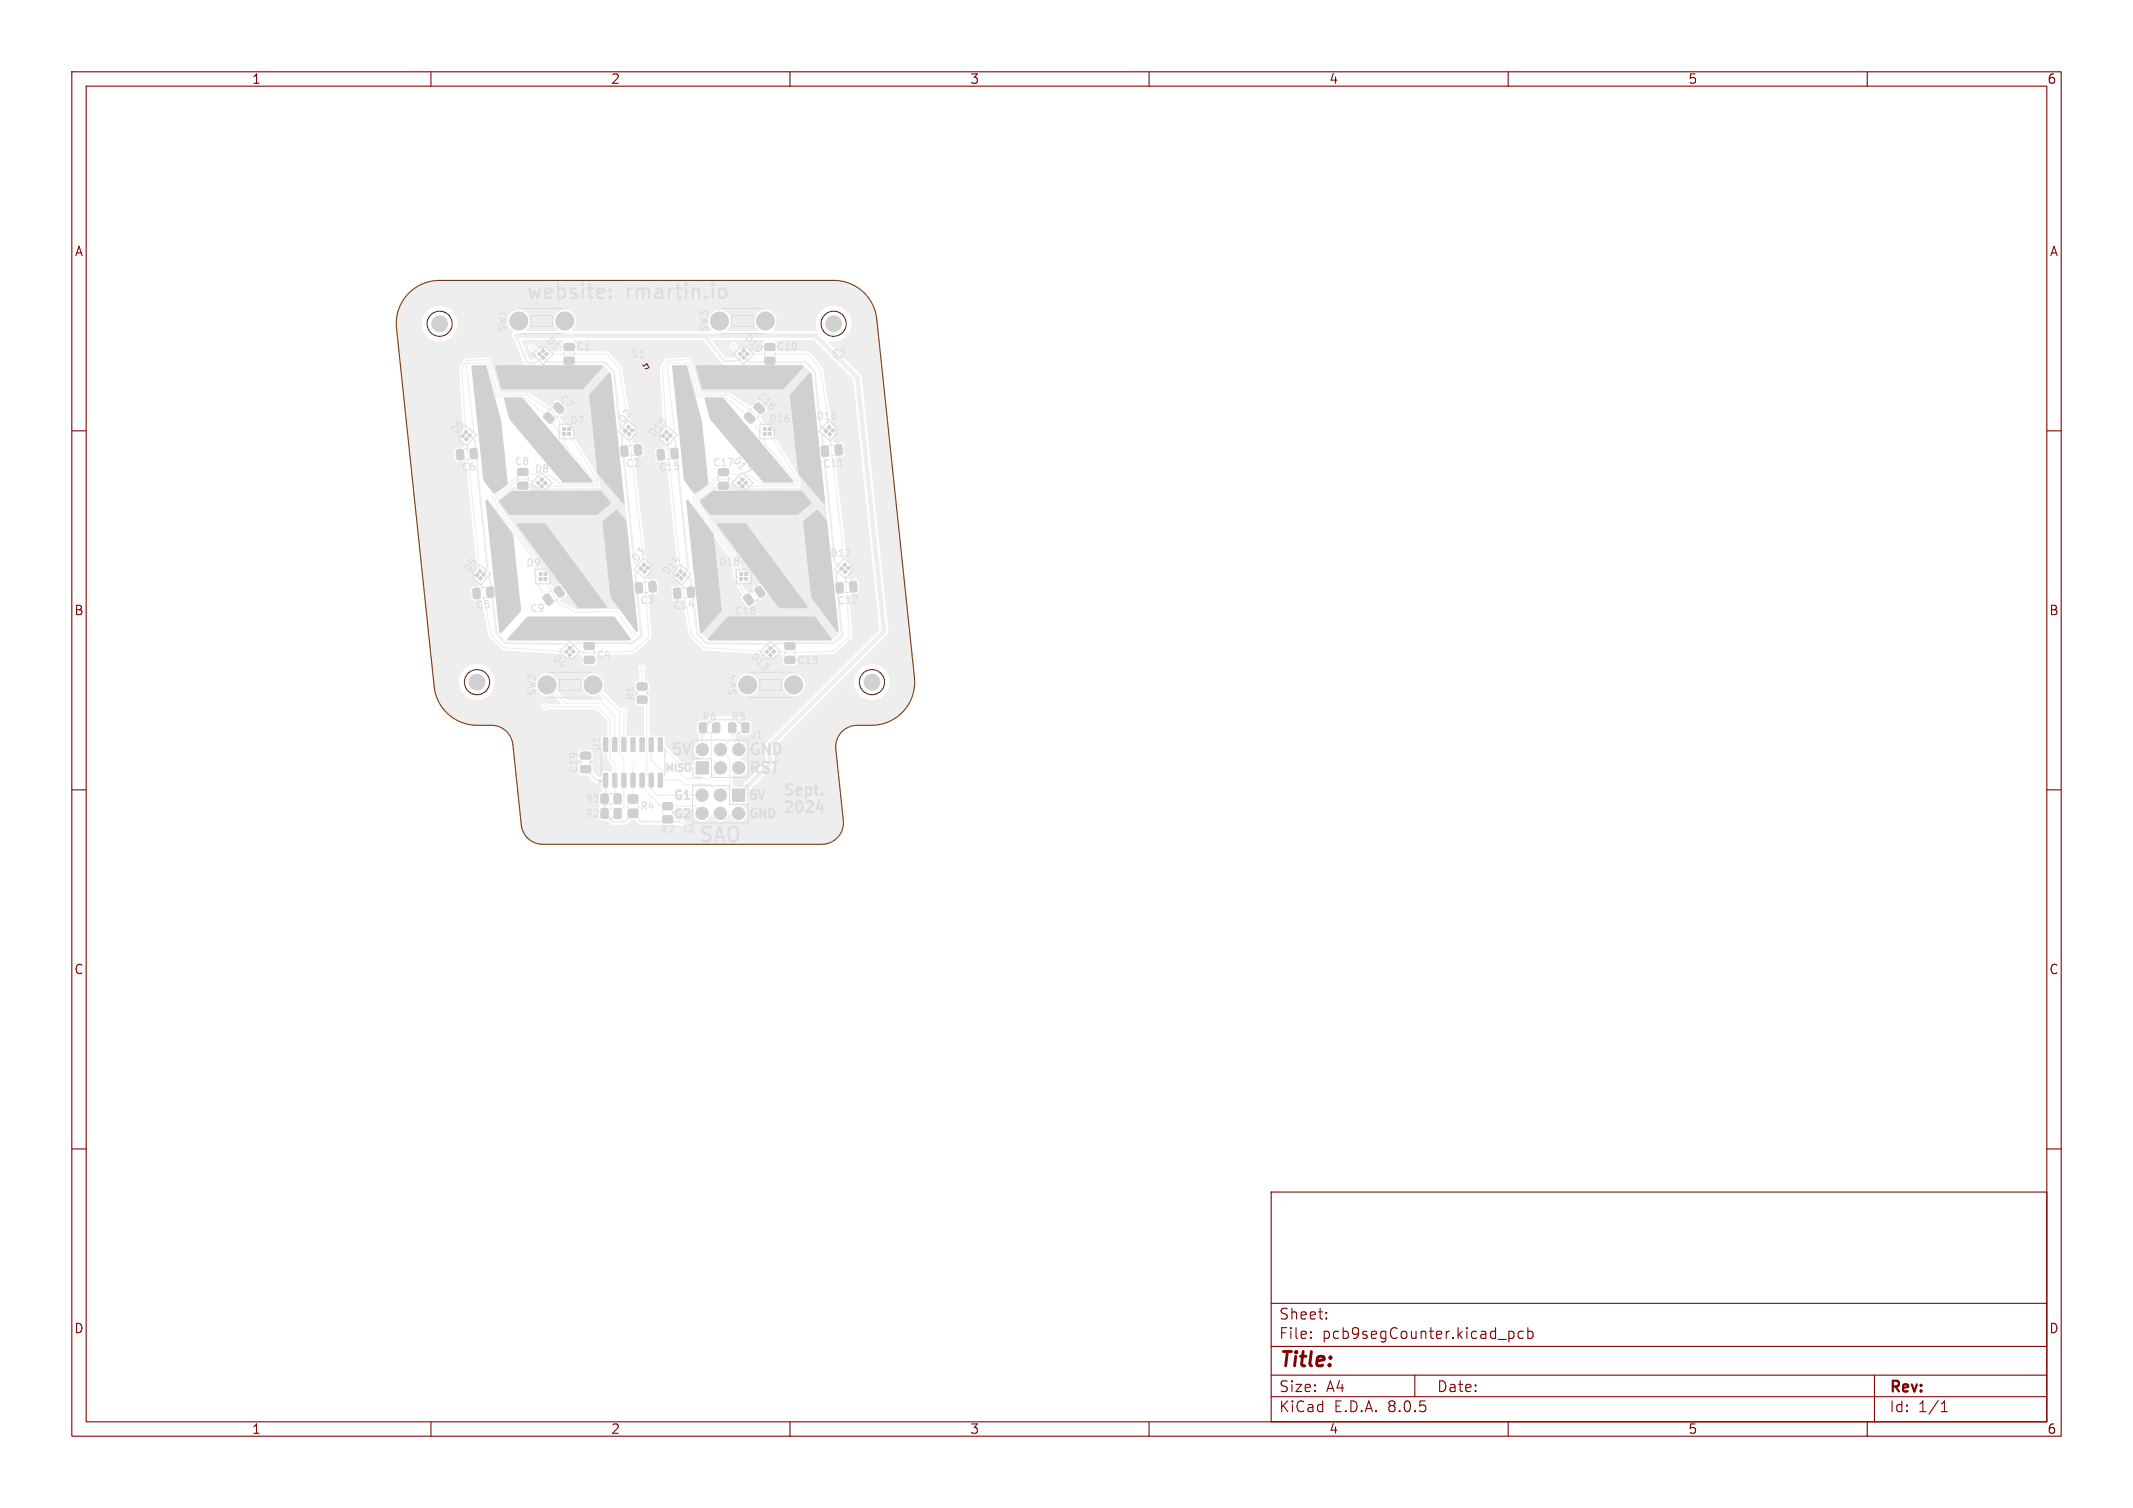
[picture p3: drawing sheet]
<svg xmlns="http://www.w3.org/2000/svg" width="297mm" height="210mm" viewBox="0 0 297 210" stroke-linecap="round" stroke-linejoin="round" font-family="sans-serif">
<defs><g id="words">
<text font-size="2.8" fill="#ddd" x="97.2" y="117.4">SAO</text>
<text font-size="2.8" fill="#830000" x="178" y="190.9">Title:</text>
<g font-size="2.1" fill="#830000">
<text x="178" y="184">Sheet:</text>
<text x="178" y="186.7">File:</text>
<text x="184.1" y="186.7">pcb9segCounter.kicad_pcb</text>
<text x="178" y="196.9">KiCad</text>
<text x="178" y="194.1">Size:</text>
<text x="184.7" y="194.1">A4</text>
<text x="185.7" y="196.9">E.D.A.</text>
<text x="193.3" y="196.9">8.0.5</text>
<text x="200" y="194.1">Date:</text>
<text x="263" y="194.3">Rev:</text>
<text x="263" y="196.9">Id:</text>
<text x="267.1" y="196.9">1/1</text>
</g>
<g font-size="1.8" fill="#830000">
<text x="35" y="11.9">1</text>
<text x="85" y="11.9">2</text>
<text x="135" y="11.9">3</text>
<text x="185" y="11.9">4</text>
<text x="235" y="11.9">5</text>
<text x="285" y="11.9">6</text>
<text x="10.3" y="35.9">A</text>
<text x="285.4" y="35.9">A</text>
<text x="10.3" y="85.9">B</text>
<text x="285.3" y="85.9">B</text>
<text x="10.3" y="135.9">C</text>
<text x="285.3" y="135.9">C</text>
<text x="10.3" y="185.9">D</text>
<text x="285.3" y="185.9">D</text>
<text x="35" y="199.9">1</text>
<text x="85" y="199.9">2</text>
<text x="135" y="199.9">3</text>
<text x="185" y="199.9">4</text>
<text x="235" y="199.9">5</text>
<text x="285" y="199.9">6</text>
</g>
<g font-size="1.7" fill="#ddd">
<text x="93.4" y="111.8">G1</text>
<text x="93.4" y="114.4">G2</text>
</g>
<g font-size="1.4" fill="#ddd">
<text x="75.7" y="47.6" transform="rotate(45 75.7 47.6)">D1</text>
<text x="98.8" y="46.4" transform="rotate(-90 98.8 46.4)">SW3</text>
<text x="103.4" y="47.3" transform="rotate(45 103.4 47.3)">D10</text>
<text x="77.6" y="55.7" transform="rotate(45 77.6 55.7)">C7</text>
<text x="86.9" y="59.2" transform="rotate(-50 86.9 59.2)">D2</text>
<text x="105.1" y="55.3" transform="rotate(45 105.1 55.3)">C16</text>
<text x="113.6" y="58.7">D11</text>
<text x="63.5" y="60.8" transform="rotate(-50 63.5 60.8)">D6</text>
<text x="91.2" y="61.1" transform="rotate(-50 91.2 61.1)">D15</text>
<text x="99.2" y="65.1">C17</text>
<text x="101.7" y="64.3" transform="rotate(45 101.7 64.3)">D17</text>
<text x="114.6" y="65.4" transform="rotate(-5 114.6 65.4)">C11</text>
<text x="115.5" y="77.8">D12</text>
<text x="65.4" y="80" transform="rotate(-50 65.4 80)">D5</text>
<text x="88.8" y="78.6" transform="rotate(-50 88.8 78.6)">D3</text>
<text x="93" y="80.4" transform="rotate(-50 93 80.4)">D14</text>
<text x="104.2" y="91.6" transform="rotate(45 104.2 91.6)">D13</text>
<text x="74.8" y="97" transform="rotate(-90 74.8 97)">SW2</text>
<text x="97.7" y="100.5">R6</text>
<text x="101.8" y="100.5">R5</text>
<text x="102.7" y="97" transform="rotate(-90 102.7 97)">SW4</text>
<text x="92.3" y="107.8">MISO</text>
</g>
</g></defs>
<path d="M71.9 46.7h41.6l5.9 5.9 3.7 35.3-15.9 16v2.5l-4.4 4.3" fill="none" stroke="#eee" stroke-width=".61"/>
<g fill="#eee" stroke="#eee" stroke-width=".14">
<path d="M96.9 106.1h1.7v1.7h-1.7z"/>
<path d="M75.7 83.1l.5-.4 .2 .1 .6 .8v.3l-.5 .3h-.3l-.6-.8v-.2z"/>
<path d="M77.2 82l.5-.4 .2 .1 .6 .8 .1 .3-.5 .3-.3 .1-.6-.9-.1-.2z"/>
<path d="M114.4 62.2l.7-.1 .2 .1 .1 1.1-.1 .2-.6 .1-.3-.2z"/>
<path d="M116.3 62l.7-.1 .2 .1 .1 1.1-.1 .2-.6 .1-.3-.1z"/>
<path d="M95.3 79.7l.2 .3-.2 .3-.3-.3z"/>
<path d="M115.9 59.7l.3 .2-.2 .3-.3-.2z"/>
<path d="M115.4 59.2l.3 .3-.2 .3-.3-.3z"/>
<path d="M115 59.8l.3 .2-.3 .3-.2-.3z"/>
<path d="M115.5 60.2l.3 .2-.2 .3-.3-.2z"/>
<path d="M83.7 112.7l.7-.1 .3 .1v1l-.2 .3h-.6l-.2-.2z"/>
<path d="M85.6 112.7l.7-.1 .2 .1v1l-.1 .3h-.7l-.2-.2z"/>
<path d="M93.4 62.6l.7-.2 .2 .2 .1 1-.1 .2-.6 .1-.2-.1z"/>
<path d="M91.5 62.7l.7-.1 .2 .1 .2 1.1-.2 .2-.6 .1-.2-.2z"/>
<path d="M95.7 81.9l.7-.2 .2 .2 .1 1-.1 .2-.6 .1-.2-.1z"/>
<path d="M93.8 82l.7-.1 .2 .1 .1 1.1-.1 .2-.6 .1-.2-.2z"/>
<path d="M103.7 79.8h.4v.3h-.4z"/>
<path d="M103 79.8h.4v.3h-.4z"/>
<path d="M103 80.4h.4v.4h-.4z"/>
<path d="M103.7 80.4h.4v.4h-.4z"/>
<path d="M106.5 49.8l1.3-.1 .1 .3v.6l-.2 .1h-1.1l-.1-.2z"/>
<path d="M106.5 47.9l1.3-.1 .1 .3v.6l-.2 .1h-1.1l-.1-.2z"/>
<path d="M107 59.6h.4v.3h-.4z"/>
<path d="M106.3 59.6h.4v.3h-.4z"/>
<path d="M106.3 60.2h.4v.4h-.4z"/>
<path d="M107 60.2h.4v.4h-.4z"/>
<path d="M67.8 81.9l.6-.2 .3 .2 .1 1-.1 .2-.6 .1-.3-.1z"/>
<path d="M65.9 82l.6-.1 .3 .1 .1 1.1-.1 .2-.6 .1-.3-.2z"/>
<path d="M88.5 81.3l.7-.2 .2 .2 .1 1-.1 .2-.6 .1-.3-.1z"/>
<path d="M90.4 81.1l.6-.1 .3 .1 .1 1-.1 .3h-.6l-.3-.1z"/>
<path d="M102 109.9h1.7v1.7h-1.7z"/>
<path d="M97.5 100.7l.7-.1 .2 .2v1l-.1 .2h-.7l-.2-.1z"/>
<path d="M99.3 100.7l.7-.1 .2 .2v1l-.1 .2h-.6l-.3-.1z"/>
<path d="M116.4 81.3l.7-.2 .2 .2 .1 1-.1 .2-.6 .1-.2-.1z"/>
<path d="M118.3 81.1l.7-.1 .2 .1 .1 1-.1 .3h-.6l-.2-.1z"/>
<path d="M93.3 60.4l.3 .2-.3 .3-.3-.2z"/>
<path d="M64.9 60.9l.3 .2-.2 .3-.3-.2z"/>
<path d="M65.3 60.4l.3 .2-.2 .3-.3-.2z"/>
<path d="M103.1 67.7l.3-.2 .2 .2-.2 .3z"/>
<path d="M103.6 67.3l.3-.3 .2 .3-.2 .2z"/>
<path d="M103.1 66.8l.3-.3 .2 .3-.2 .2z"/>
<path d="M102.6 67.3l.3-.3 .3 .3-.3 .2z"/>
<path d="M79.1 91.2l.2-.2 .3 .2-.3 .3z"/>
<path d="M79.6 90.8l.2-.3 .3 .3-.3 .2z"/>
<path d="M79.1 90.3l.2-.3 .3 .3-.3 .2z"/>
<path d="M78.6 90.8l.3-.3 .2 .3-.2 .2z"/>
<path d="M72.1 65.3h1.3l.1 .2v.6l-.2 .1h-1.1l-.1-.2z"/>
<path d="M72.1 67.2h1.3l.1 .2v.6l-.2 .1h-1.1l-.1-.2z"/>
<path d="M75.8 79.8h.3v.3h-.3z"/>
<path d="M75.1 79.8h.4v.3h-.4z"/>
<path d="M75.1 80.4h.4v.4h-.4z"/>
<path d="M75.8 80.4h.3v.4h-.3z"/>
<path d="M103.6 83.1l.5-.4 .2 .1 .6 .8v.3l-.4 .3h-.3l-.6-.8-.1-.2z"/>
<path d="M105.2 82l.5-.4 .2 .1 .6 .8v.3l-.5 .3-.3 .1-.6-.9v-.2z"/>
<path d="M118.1 78.8l.3 .3-.3 .3-.2-.3z"/>
<path d="M117.6 78.4l.3 .3-.3 .2-.3-.2z"/>
<path d="M117.2 78.9l.2 .3-.2 .2-.3-.2z"/>
<path d="M117.7 79.4l.2 .2-.2 .3-.3-.3z"/>
<path d="M75.1 49l.3 .3-.3 .3-.2-.3z"/>
<path d="M75.6 49.5l.3 .3-.3 .2-.3-.2z"/>
<path d="M75.8 49.3l.3-.3 .2 .3-.2 .3z"/>
<path d="M75.2 67.7l.2-.2 .3 .2-.3 .3z"/>
<path d="M75.7 67.3l.2-.3 .3 .3-.3 .2z"/>
<path d="M75.2 66.8l.2-.3 .3 .3-.3 .2z"/>
<path d="M74.7 67.3l.3-.3 .2 .3-.2 .2z"/>
<path d="M103.3 100.7l.7-.1 .3 .2v1l-.2 .2h-.6l-.2-.1z"/>
<path d="M101.5 100.7l.7-.1 .3 .2v1l-.2 .2h-.6l-.2-.1z"/>
<path d="M86.5 62.2l.6-.1 .3 .1 .1 1.1-.2 .2-.5 .1-.3-.2z"/>
<path d="M88.3 62l.7-.1 .3 .1 .1 1.1-.2 .2-.6 .1-.2-.1z"/>
<path d="M79 59.6h.4v.3h-.4z"/>
<path d="M78.4 59.6h.3v.3h-.3z"/>
<path d="M78.4 60.2h.3v.4h-.3z"/>
<path d="M79 60.2h.4v.4h-.4z"/>
<path d="M107 91.2l.3-.2 .2 .2-.2 .3z"/>
<path d="M107.5 90.8l.3-.3 .2 .3-.2 .2z"/>
<path d="M107.3 90l.2 .3-.2 .2-.3-.2z"/>
<path d="M65.5 62.6l.7-.2 .2 .2 .1 1-.1 .2-.6 .1-.3-.1z"/>
<path d="M63.6 62.7l.7-.1 .2 .1 .1 1.1-.1 .2-.6 .1-.3-.2z"/>
<path d="M103.1 49l.2 .3-.2 .3-.3-.3z"/>
<path d="M103.6 49.5l.2 .3-.2 .2-.3-.2z"/>
<path d="M103.8 49.3l.2-.3 .3 .3-.3 .3z"/>
<path d="M75.8 57.8l.4-.4h.2l.7 .8 .1 .2-.4 .5h-.3l-.7-.7-.1-.2z"/>
<path d="M77.1 56.5l.4-.4h.2l.8 .7v.3l-.4 .4-.3 .1-.7-.7-.1-.2z"/>
<path d="M109.3 89.6l1.3-.1 .1 .2v.6l-.2 .2h-1.1l-.1-.3z"/>
<path d="M109.3 91.5l1.3-.1 .1 .2v.6l-.2 .2h-1.1l-.1-.3z"/>
<path d="M103.7 57.8l.4-.4h.2l.8 .8v.2l-.4 .5h-.3l-.7-.7-.1-.2z"/>
<path d="M83.7 110.6h.7l.3 .1v1l-.2 .2-.6 .1-.2-.2z"/>
<path d="M85.6 110.6h.7l.2 .1v1l-.1 .2-.7 .1-.2-.2z"/>
<path d="M81.4 89.6l1.2-.1 .2 .2-.1 .6-.2 .2h-1l-.2-.3z"/>
<path d="M81.4 91.5l1.2-.1 .2 .2-.1 .6-.2 .2h-1l-.2-.3z"/>
<path d="M80.9 106.7l1.2-.1 .2 .3-.1 .6-.2 .1h-1l-.2-.2z"/>
<path d="M80.9 104.8l1.2-.1 .2 .3-.1 .6-.2 .1h-1l-.2-.2z"/>
<path d="M92.3 113.7l1.2-.1 .2 .2-.1 .7-.2 .1h-1l-.1-.2z"/>
<path d="M92.3 111.8h1.2l.2 .2-.1 .6-.2 .2h-1l-.1-.3z"/>
<path d="M66.9 80.3l.3 .2-.3 .3-.3-.3z"/>
<path d="M67.3 79.7l.3 .3-.2 .3-.3-.3z"/>
<path d="M66.8 79.3l.3 .3-.3 .2-.2-.2z"/>
<path d="M90.2 78.8l.2 .3-.2 .3-.3-.3z"/>
<path d="M89.2 78.9l.3 .3-.2 .2-.3-.2z"/>
<path d="M89.7 79.4l.3 .2-.2 .3-.3-.3z"/>
<path d="M84.1 107.7h.4l.1 .1v1.7l-.1 .1-.5-.1z"/>
<path d="M85.3 107.7h.4l.2 .1v1.7l-.1 .1-.5-.1z"/>
<path d="M86.6 107.7h.4l.2 .1v1.7l-.1 .1-.5-.1z"/>
<path d="M87.9 107.7h.4l.1 .1v1.7l-.1 .1-.5-.1z"/>
<path d="M89.2 107.7h.4l.1 .1v1.7l-.1 .1-.5-.1z"/>
<path d="M90.4 107.7h.4l.2 .1v1.7l-.1 .1-.5-.1z"/>
<path d="M91.7 107.7h.4l.1 .1v1.7v.1l-.5-.1z"/>
<path d="M91.7 102.8l.4-.1 .1 .1v1.7v.2l-.5-.1z"/>
<path d="M90.4 102.8l.4-.1 .2 .1v1.7l-.1 .2-.5-.1z"/>
<path d="M89.2 102.8l.4-.1 .1 .1v1.7l-.1 .2-.5-.1z"/>
<path d="M87.9 102.8l.4-.1 .1 .1v1.7l-.1 .2-.5-.1z"/>
<path d="M86.6 102.8l.4-.1 .2 .1v1.7l-.1 .2-.5-.1z"/>
<path d="M85.3 102.8l.4-.1 .2 .1v1.7l-.1 .2-.5-.1z"/>
<path d="M84.1 102.8l.4-.1 .1 .1v1.7l-.1 .2-.5-.1z"/>
<path d="M88.8 97l1.2-.1 .1 .3v.6l-.2 .1h-1l-.2-.2z"/>
<path d="M88.8 95.2l1.2-.1 .1 .2v.7l-.2 .1h-1l-.2-.2z"/>
<path d="M78.6 49.8l1.2-.1 .2 .3v.6l-.3 .1h-1l-.2-.2z"/>
<path d="M78.6 47.9l1.2-.1 .2 .3v.6l-.3 .1h-1l-.2-.2z"/>
<path d="M87.5 112.7h.2h1.1v.2v.9l-.2 .1-1.1-.1-.1-.2z"/>
<path d="M87.5 110.7h.2h1.1v.2v.9l-.2 .1-1.1-.1-.1-.2z"/>
<path d="M88 59.7l.3 .2-.3 .3-.2-.2z"/>
<path d="M87.5 59.2l.3 .3-.3 .3-.3-.3z"/>
<path d="M87.1 59.8l.2 .2-.2 .3-.3-.3z"/>
<path d="M87.6 60.2l.3 .2-.3 .3-.3-.2z"/>
<path d="M100.1 65.3h1.2l.2 .2-.1 .6-.2 .2-1-.1-.2-.2z"/>
<path d="M100.1 67.2h1.2l.2 .2-.1 .6-.2 .2-1-.1-.2-.2z"/>
<circle cx="97.8" cy="104.4" r=".85"/>
<circle cx="100.3" cy="106.9" r=".85"/>
<circle cx="100.3" cy="104.4" r=".85"/>
<circle cx="102.9" cy="106.9" r=".85"/>
<circle cx="102.9" cy="104.4" r=".85"/>
<circle cx="102.8" cy="113.3" r=".85"/>
<circle cx="100.3" cy="110.7" r=".85"/>
<circle cx="100.3" cy="113.3" r=".85"/>
<circle cx="97.8" cy="110.7" r=".85"/>
<circle cx="97.8" cy="113.3" r=".85"/>
<circle cx="76.2" cy="95.4" r="1.25"/>
<circle cx="82.6" cy="95.4" r="1.25"/>
<circle cx="100.2" cy="44.7" r="1.25"/>
<circle cx="106.6" cy="44.7" r="1.25"/>
<circle cx="104.1" cy="95.4" r="1.25"/>
<circle cx="110.5" cy="95.4" r="1.25"/>
<circle cx="72.2" cy="44.7" r="1.25"/>
<circle cx="78.6" cy="44.7" r="1.25"/>
<circle cx="88.1" cy="88.3" r=".25"/>
<circle cx="102.1" cy="48.2" r=".25"/>
<circle cx="88.1" cy="106.4" r=".25"/>
<circle cx="75.9" cy="98.4" r=".25"/>
<circle cx="86.9" cy="99.1" r=".25"/>
<circle cx="74" cy="48.4" r=".25"/>
<circle cx="89.4" cy="93.1" r=".25"/>
</g>
<g fill="none" stroke="#eee" stroke-width=".15">
<path d="M64.2 60l-.4-8.7 .9-1.5 3.6-.1 1.4 4.9h4.1l4 2.2 1.3 2 .1 1 .9 .2 3.7 7.3v.8h-7.9l-.5-.4-.8 .4-1.8-.5-1.4 .5-2 1.4v.5l5.2 7.2 1.3 2.8 1.2 .4 .8 2M74 48.4h.2l.9 .9M76.1 49.3h8.4l1.8 2 1.2 8.2M78.6 59.8l-1.6-2.4-3.6-2.4h-4.1l-1.2-4.9-3.2 .1-.6 1.1 .6 8.9M92.1 60l-.4-8.7 .9-1.5 3.7-.1 1.4 4.9h4.1l3.9 2.2 1.4 2 .1 1 .9 .2 3.6 7.3v.8h-7.9l-.4-.4-.9 .4-1.8-.5-1.4 .5-2 1.4v.5l5.2 7.2 1.4 2.8 1.1 .4 .8 2M95.8 50.6h-2.7l-.2 .5 1 8.9-.6 .6M95.8 50.6l1.2 4.7h3.9l3.5 2.9 1.4 2 .7 .2v1.4l4.3 5.1v.5h-4.7l-1.9-1.3-.8 .7-.7-.7-2-.4-4.1 3.5v1.1l5.4 7.3 .5 2.7 .7 .3-.2 1.1 1.3 1.8M102.1 48.2v.1l1 1M104 49.3h8.4l1.8 2 1.2 8.2M106.5 59.8l-1.5-2.4-3.6-2.4h-4.2l-1.1-4.9-3.2 .1-.7 1.1 .6 8.9M64.9 61.2l1.9 18.4M65.4 60.6l.6-.6-1.1-8.9 .3-.5h2.7l1.1 4.7h3.9l3.5 2.9 1.4 2 .8 .2-.1 1.4 4.3 5.1v.5h-4.6l-1.9-1.3-.9 .7-.6-.7-2-.4-4.2 3.5v1.1l5.5 7.3 .4 2.7 .8 .3-.2 1.1 1.2 1.8"/>
<path d="M75 67.3l-1.8-.6-1.2 .2-3 2.5v.7l5.3 7.3 1 2.6M79.2 60.4l4 6.5v.8h-7l-.3-.4M87.6 60.4l2.1 18.3M89.7 79.6l.6 9.1-2.2 2-6.1 .2-2.2-.1M92.9 61.2l1.9 18.4M102.9 67.3l-1.3-.6-1.6 .2-3.1 2.5v.7l5.4 7.3 .9 2.6M107.2 60.4l3.9 6.5v.8h-6.9l-.3-.4M115.5 60.4l2.1 18.3M117.7 79.6l.6 9.1-2.2 2-6.1 .2-2.2-.1M66.9 80.5l1.5 7.9 1.7 1.8 8.8 .6M75.9 80.6l1.8 3.4 2.4 1.2h5.9l2.1 3.1M75.9 98.4h7.3l1.8 1.8v5.5l.6 .6v4.5l.4 .5"/>
<path d="M76.2 95.4l2.5 2.5h5.1l1.8 1.8v4M82.6 95.4l3.6 3.6v6l.7 .7v6.7l-.9 .9M86.9 99.1v4.6M89.4 93.1v2.5M89.4 97.4l.6 .7v9.9l-.6 .6v1l2.7 2.7h4.7l1 1M94.8 80.5l1.5 7.9 1.8 1.8 8.7 .6M88.1 106.4v4.9M90.7 108.6v1.4l.7 .7h6.4M91.9 103.7l3.3 3.2h2.6M97.8 110.7h.1M99.7 101.3l-.6 .7v3.7l1.2 1.2-1.5 1.6h-3.3l-1.3-1.3h-2.3l-1.2-1.3v-2.2M102 101.3v1.5l-1.7 1.6 1.3 1.3v3.7l-1.3 1.3-1.5-1.5h-3.6l-.5-.6h-2.8"/>
</g>
<path d="M71.9 46.7l1.5 3.8h1l1.2-.7 .8 .6h7.8l1.3 1.4 .8 7.4 .8 .8-.6 .7 1.8 17.6 .9 .9-.8 .7 .9 8.6-1.2 1.1h-7.9l-.9 .7-.5-.6-8.4-.1-1.3-1.4-.9-7.5-.9-.7 .6-1-1.8-17.6-.7-.8M98 46.7l2.8 3.6h1.6l1.2-.5 .7 .6h7.9l1.3 1.4 .7 7.4 .8 .8-.5 .7 1.8 17.6 .9 .9-.8 .7 .9 8.6-1.3 1.1h-7.9l-.8 .7-.6-.6-8.4-.1-1.2-1.4-.9-7.5-.9-.7 .5-1-1.8-17.6-.7-.8M81.5 107.1l1.6 1.5h1.2v2.5l-.1 .2v2l1.1 1.1h1.7l1.1-1.1 1.2 1.1h5.6M103.8 101.3l-1.2-1.1h-3.6l-1.2 1.2v3" fill="none" stroke="#eee" stroke-width=".3"/>
<g fill="#eee">
<path d="M72.7 67.6l1.1-.1 .2-.1 .6 .1 .7 .9-.1 .1h-1.5l-.1-.1 .2-.6h-1l-.1-.1z"/>
<path d="M100.6 67.6l1.2-.1v-.2h.2l.4 .2 .9 .9-.2 .1h-1.4l-.1-.1 .2-.6h-1.1l-.1-.1z"/>
<path d="M57 40.9a5.9 5.9 0 0 1 4.2-1.7h54.9a5.9 5.9 0 0 1 5.9 5.3l5.2 49.9a5.9 5.9 0 0 1-5.8 6.5h-2a3.1 3.1 0 0 0-3.1 3.5l1 9.9a2.87 2.87 0 0 1-2.9 3.1h-38.8a2.87 2.87 0 0 1-2.9-2.6l-1-9.9h8.8v.2h2.1l-.2-.5h1.3l.2 .2 .3 .2v-1.2h-.5v.8h-1.3l-.3-.2h-.4v.7h-.3v-.7l-.6 .1-.3 .4h-8.8l-.2-1.4-.2-.7h12.4v.7h.5v-1.1l-.3 .1-.2 .3h-12.4a3.1 3.1 0 0 0-2.9-1.9h-2a5.9 5.9 0 0 1-5.8-5.3l-.1-.7h3.4a2.5 2.5 0 0 0 3.6 2.4 2.5 2.5 0 0 0 .4-4.3 2.5 2.5 0 0 0-3.9 1.6l-.1 .3h-3.4l-.3-2.7h20.8l.3 .4a2.82 2.82 0 0 0 1.6-.1l.2-.3h25.9l.2 .4a2.82 2.82 0 0 0 1.7-.1l.1-.5h-.9v.7h-.3v-.7h-.8v.2h-25.9v-.2h-.9v.7h-.3v-.7h-.9v.2h-20.8l-1-9.3h6.4l.1 .5 .5 .3h.1l-.1-.9-7 .1v-.7h6.3v.4l.7-.1-.1-.9-.5 .2-.1 .4h-6.3l-2-18.6h6.1l.1 .5 .5 .3h.1l-.1-.9-6.7 .1-.1-.7h6.1l.1 .3h.6l-.1-.9-.4 .2-.2 .4h-6.1l-.2-2.3h7.6v.2l-.6 .1 .7 .7v.6l-.1 .1h-.4l.2 2 .4-.1 .2 .2 1.5 14.8-.5 .8 .5-.1 .1 .2-.1 .1-.5 .1 .7 .6 .1 .6-.3 .1 .2 2h.4l.1 .1 .9 4.9 2 1.9 8.5 .6 .7 .7v-.6l.1-.1 .2 .1v.6l.7-.6 .8 .1v.4h2.1l-.1-.3 .2-.1 5.1-.3 2.3-2 .1-.3-.3-5.8h3.1l.1 .5 .3 .2 .3 .1v-.9l-3.8 .1 .1-.2h.3l-.1-.9h.3l.1 .9 .4-.1 .2-.4h1.8v.4l.6-.1v-.9l-.5 .2-.1 .4h-1.8v-.4h-1l-.1-1.1h-.4h.7l.1 .8h.7l-.1-.5-.2-.2-.2-.1-1-.1v-.7l.5-.7h-.6l-.1-.2 .7-.1-.7-.6-1.6-14.4v-.2h.4l-.1-.9h.3l.1 .9 .4-.1h1.7l.1 .5 .3 .2 .4 .1-.1-.9-2.4 .1 .1-.3 .1-.4h1.5v.3h.7l-.1-.9-.5 .2-.1 .4h-1.5l-.1-.2-.9 .1-.1-1.2-.4 .1-.1-.1h.8l.1 .9 .6-.1v-.4l-.3-.3-1.2-.1-.1-.9 .6-.7-.6 .1-.1-.2 .6-.2-.7-.6-1.2-8-1.8-2-.2-.2h-4.2l-.1-.1v-.3h-2.1v.3l-.1 .1h-1.6l-.7-.6v.5l-.2 .2-.1-.2v-.5l-.5 .3-.4-.4a.57 .57 0 0 0-.8-.3 .57 .57 0 0 0-.3 .7 .57 .57 0 0 0 .7 .3l.6 .8-.1 .1a.84 .84 0 0 1-1 .2l-1-2.4 .1-.2 5.6-.1 .1 .2-.2 .3-.1 .4h2.1l-.1-.4-.2-.2 .1-.2 17.8-.1 2.8 3.4a.16 .16 0 0 1 .1 .2 .16 .16 0 0 1-.1 .1h-3.6l.8 3h11.1l2.8-3.1 .2 .1 .9 .9-2.8 3.1 1.2 10.9 3.4 4.1 .3 .1 .2 2.3-.1 .1h-.2l-1.1-1.3-1.8 1.5 1.1 10.4 3.6 4.8 .1 .4-.9 .8h-.2l-2.3-3.1h-12l-2.7 3.1h-.2l-.8-1.1 2.6-3-1-10v-.1h.3l2 2.9 .5 2.6 .2 .2 .4 .2-.1 .9 .7 1.1v.7l.6 .9a.55 .55 0 0 0 .7 .1l.5-.4 .2-.3v-.3a.16 .16 0 0 1 0-.2 .16 .16 0 0 1 .2 .1l.4 .1 .4-.2-1.2-1.6a.7 .7 0 0 0-.3 .9h-.1l-.3-.1-.5-.1-.5-.8 .2-.5h.5l.2-.1 .1-1.3-.4 .4h-.2v-.3l.4-.3h-.7l-.1-.1-.8-2.2-3.1-4.2h.5l6 8.1v.2l-.7 .2 1.2 1.7 .3-.3 .1-.3 .2-.1 1.5 2h3.7l-8.5-11.5h-4.3l-2.1-3-.1-.5 2.2-1.7h.2l.2 .6-.1 .1h-.4l-1.8 1.3 1.3 1.7h12.1l1.8-1.5-1.2-1.5h-8h-.1v-.2l.3-.3 .3 .1 7.1-.1 .3-.2v-1.1l-.4-.7-.1-.1-3.3-5.4-.1-1-.3 .4h-.2v-.2l.3-.4h-.7l-.8-1.2v-.2l.4-.2-.8-.9h.4l.7 .7 .2-.4-.1-.4-.3-.3-.5 .4h-.4l-.6-.6-.3 .4h-.1l-.9-.6h1.5l.6 .6 .5-.4-.3-.4h-.3l-.5 .2h-1.5l-2.2-1.4h-3.8l-1.2-4.7-.1-.1-.3-.1-3.3 .1-.1 .2-.7 1.3 .5 8.6-.6 .7h.5l.2 .1-.1 .2h-.6l.7 .7 .1 .6-.1 .1h-.4l.2 2 .4-.1 .1 .2 1.5 14.8-.5 .8 .5-.1 .2 .2-.2 .1-.5 .1 .7 .6 .1 .6-.2 .1 .1 2h.4l.1 .1 1 4.9 2 2 8.4 .5 .7 .7v-.6l.2-.1 .1 .1v.6l.7-.6 .8 .1 .1 .4h2v-.3l.1-.1 5-.2 2.5-2.3-.3-5.9 .1-.1 .3-.1v-.9h.3v.9l.5-.2 .1-.3v-.4h-.9l-.1-1.1h-.4h.7v.8h.7v-.4l-.4-.4h-1l-.1-.1v-.7l.6-.7h-.6l-.1-.2 .6-.1-.7-.6-1.6-14.4 .1-.2h.3l-.1-.9h.3l.1 .9 .4-.1 .2-.3v-.6l-1 .1-.1-1.2-.3 .1-.1-.1h.7l.1 .9 .7-.1-.1-.3-.3-.4-1.2-.1v-.9l.5-.7-.6 .1-.1-.2 .7-.2-.7-.6-1.2-7.9-1.9-2.1-.2-.2h-4.2l-.1-.1v-.3h-2v.3l-.1 .1h-1.7l-.7-.6v.5l-.2 .2-.1-.2v-.5l-.4 .3a.62 .62 0 0 1-.4-.7 .56 .56 0 0 0-.9 0 .56 .56 0 0 0 .3 .9l.5 .4 .1 .4v.1l-.4 .1h-1.1l-1.8-2.2v-.2l.1-.1h6.9l.2 .2-.3 .3v.4h2v-.4l-.3-.2 .1-.2 5.2-.1 5.6 5.6 3.7 34.7-15.8 15.9-.1 .3v2.3l-3.4 3.4-1.1 .1-.1-.1v-1.5a.31 .31 0 0 1 .5 0 1.19 1.19 0 0 0 1.5-.8 1.19 1.19 0 0 0-1-1.5l.1-.1a1.25 1.25 0 0 0 .9-1.1h-.7v-.3h.7l-.1-.4-.3-.3-.6-.3v.7h-.3v-.7l-.5 .2a.22 .22 0 0 1-.1-.2 .22 .22 0 0 1 .2-.2l.1-.6 .1-.1a.45 .45 0 0 1 .5-.3l.4 .3h.8l.2-.1 .2-.4v-.9l-.2-.4-.2-.1-.8-.1-.7-.6h-3.7l-.8 .6-.7 .1-.4 .2v1.2l.2 .5v1a1.2 1.2 0 0 0-.7 1.2 1.2 1.2 0 0 0 .9 1v.2l-.6 .1-.2 .1-.1 .6h-1.3l-2.7-2.7v-1l-.2-.3-.2-.1h-.5l-.2 .1a.25 .25 0 0 1-.5 0l-.5-.1-.1-.1v-5.2l-.3-.4a.16 .16 0 0 1-.1-.2 .16 .16 0 0 1 .1-.1l.3-.4v-.6h12.2a1.56 1.56 0 0 0 1.5 1.5 1.56 1.56 0 0 0 1.6-1.5h3.3v.2a1.56 1.56 0 0 0 2.4 1 1.56 1.56 0 0 0-.2-2.6 1.56 1.56 0 0 0-2.2 1.4h-3.3v-.3a1.56 1.56 0 0 0-1.7-1.3 1.56 1.56 0 0 0-1.4 1.6h-12.2v-.1a.77 .77 0 0 0-.6-.6v-1.1a.59 .59 0 0 0 0-.9 .59 .59 0 0 0-.8 0 .59 .59 0 0 0 0 .9v1.1a.74 .74 0 0 0-.6 .6v.7l.2 .3a.18 .18 0 0 1 .2 .2 .18 .18 0 0 1-.1 .2l-.3 .3 .1 1 .3 .2 .7 .1 .2 .1v3.9l-.1 .1-.6 .1a.28 .28 0 0 1-.2 .2 .28 .28 0 0 1-.3-.2l-.6-.1-.2 .1a.23 .23 0 0 1-.3 .1 .23 .23 0 0 1-.2-.2l.1-2.9a.57 .57 0 0 0 0-.8 .57 .57 0 0 0-.8-.1l-2.5-2.4a1.57 1.57 0 0 0-1.3-2.4 1.57 1.57 0 0 0-1.5 2.3 1.57 1.57 0 0 0 2.1 .7h.1l.5 .5v.2h-5l-1.3-1.2v-.2a1.56 1.56 0 0 0-.3-1.8 1.56 1.56 0 0 0-1.8-.3 1.56 1.56 0 0 0-.7 2.1 1.56 1.56 0 0 0 2.1 .7h.2l1 1.1-.2 .1h-1.5a.59 .59 0 0 0-.8 0 .59 .59 0 0 0 0 .9 .59 .59 0 0 0 .8-.1l6.7 .1 1.5 1.5-.1 4.6 .1 .1v.7l.6 .7v.9a.27 .27 0 0 1-.2 .2 .27 .27 0 0 1-.3-.2h-.6a.5 .5 0 0 0-.4 .6l-.1 .2h-.4l-.6-.7v-.7a.78 .78 0 0 0-.6-.6v-.1a.68 .68 0 0 0 .6-.7h-2.1v.1a.8 .8 0 0 0 .6 .6v.2a.7 .7 0 0 0-.6 .5v.7l.3 .4h.9l1.1 1.1 .9 .2 .2 .9-.5 .6v1.1l.2 .5-.2 .4v1.1a.55 .55 0 0 0 .5 .5h.6l.8 .6h1.7l.9-.7h.4l.9 .7h5.4a.56 .56 0 0 0 .8-.5 .56 .56 0 0 0-.8-.5h-.6l-.1-.3a.45 .45 0 0 1-.3-.5l.4-.4 2.5-.1 .2 .2a1.18 1.18 0 0 0 .7 1.6 1.18 1.18 0 0 0 1.5-.9l.2-.1 .1 .1a1.17 1.17 0 0 0 1.1 .9 1.17 1.17 0 0 0 1.2-.9l.1-.1a1.51 1.51 0 0 0 1.1 1v-.6h.3v.6h.2a1.14 1.14 0 0 0 .8-1h-.7v-.3h.7a1.46 1.46 0 0 0-.9-1l.1-.2h.6l.1-.1 .1-1.4 3.7-3.7 .1-2.6 9.2-9.2h1.9v.2a2.5 2.5 0 0 0 3.8 2 2.5 2.5 0 0 0 0-4.2 2.5 2.5 0 0 0-3.8 2h-1.9l6.5-6.5 .2-.5-3.7-35.4-.2-.4-4.3-4.3-.1-.2 .1-.1a2.51 2.51 0 0 0 3.1-2.4 2.51 2.51 0 0 0-3-2.5 2.51 2.51 0 0 0-1.9 3.4l-.1 .1h-5.9h-.1v-.2a1.57 1.57 0 0 0 .1-2.3 1.57 1.57 0 0 0-2.3 0 1.57 1.57 0 0 0 .2 2.3l-.2 .2h-4.1l-.1-.1a1.58 1.58 0 0 0 .2-2.3 1.58 1.58 0 0 0-2.3-.1 1.58 1.58 0 0 0 .1 2.3l-.2 .2h-19.2l-.2-.1a1.58 1.58 0 0 0 .2-2.3 1.58 1.58 0 0 0-2.3-.1 1.58 1.58 0 0 0 .1 2.3l-.1 .2h-4.1l-.2-.1a1.58 1.58 0 0 0 .2-2.4 1.58 1.58 0 0 0-2.4 .2 1.58 1.58 0 0 0 .5 2.3v.2a.66 .66 0 0 0 .1 1l1.4 3.6-.1 .1h-3.8l.8 3h11.2l2.8-3.1 .2 .1 .8 .9-2.7 3.1 1.1 10.9 3.5 4.1 .2 .1 .3 2.3-.1 .1h-.2l-1.1-1.3-1.8 1.5 1.1 10.4 1.1 1.5a.18 .18 0 0 1-.1 .2 .18 .18 0 0 1-.2 0l-1.7-.1 .1-.2-8.6-11.5h-3.7l6 8.1-.1 .2-.6 .2 1.2 1.7 .5-.7 1.5 2h2.9l.1 .2-.1 .1-3.3 .1-2.2-1.2v-.2l.3-.2-1.1-1.6-.3-.1-.5-.9v-1l-.3 .4h-.3v-.3l.4-.3h-.6l-.1-.1-.8-2.2-5.3-7.2v-.5l2.2-1.7h.1l.2 .5v.2h-.5l-1.7 1.3 1.3 1.7h12.1l1.8-1.5-1.3-1.5h-7.9h-.1v-.2l.3-.3 .3 .1 7-.1h.2l.1-.3v-1l-3.8-6.2v-1l-.4 .4h-.2v-.2l.4-.4h-.8l-.8-1.2 .1-.2 .4-.2-.8-.9h.4l.6 .7 .2-.4v-.4l-.3-.3-.5 .4h-.4l-.6-.6-.3 .4h-.2l-.9-.6h1.6l.6 .6 .4-.4-.2-.3-.4-.1-.4 .2h-1.6l-2.1-1.4h-3.9l-1.2-4.8-.3-.1-3.2 .1-.3 .2-.7 1.3 .5 8.6-.1 .3-.4 .4h-7l-1.6-15.7h3.4v.3a2.5 2.5 0 0 0 3.8 2 2.5 2.5 0 0 0 0-4.3 2.5 2.5 0 0 0-3.8 2h-3.4v-.2a5.9 5.9 0 0 1 1.7-3.8z"/>
</g>
<g fill="#fff" stroke="#fff" stroke-width=".14">
<circle cx="88.1" cy="88.3" r=".15"/>
<circle cx="102.1" cy="48.2" r=".15"/>
<circle cx="88.1" cy="106.4" r=".15"/>
<circle cx="75.9" cy="98.4" r=".15"/>
<circle cx="86.9" cy="99.1" r=".15"/>
<circle cx="74" cy="48.4" r=".15"/>
<circle cx="89.4" cy="93.1" r=".15"/>
<circle cx="97.8" cy="106.9" r=".5"/>
<circle cx="97.8" cy="104.4" r=".5"/>
<circle cx="100.3" cy="106.9" r=".5"/>
<circle cx="100.3" cy="104.4" r=".5"/>
<circle cx="102.9" cy="106.9" r=".5"/>
<circle cx="102.9" cy="104.4" r=".5"/>
<circle cx="116.1" cy="45.1" r="1.1"/>
<circle cx="102.8" cy="110.7" r=".5"/>
<circle cx="102.8" cy="113.3" r=".5"/>
<circle cx="100.3" cy="110.7" r=".5"/>
<circle cx="100.3" cy="113.3" r=".5"/>
<circle cx="97.8" cy="110.7" r=".5"/>
<circle cx="97.8" cy="113.3" r=".5"/>
<circle cx="76.2" cy="95.4" r=".65"/>
<circle cx="82.6" cy="95.4" r=".65"/>
<circle cx="100.2" cy="44.7" r=".65"/>
<circle cx="106.6" cy="44.7" r=".65"/>
<circle cx="66.4" cy="95" r="1.1"/>
<circle cx="104.1" cy="95.4" r=".65"/>
<circle cx="110.5" cy="95.4" r=".65"/>
<circle cx="61.2" cy="45.1" r="1.1"/>
<circle cx="121.4" cy="95" r="1.1"/>
<circle cx="72.2" cy="44.7" r=".65"/>
<circle cx="78.6" cy="44.7" r=".65"/>
</g>
<g fill="#d0d0d0" stroke="#d0d0d0" stroke-width=".35">
<path d="M67.8 69.7l3.5 4.8 1.1 10.5-2.7 3z"/>
<path d="M69.1 51h14.7l-2.7 3h-11.2z"/>
<path d="M73.5 86h12l2.2 3h-16.9z"/>
<path d="M72.1 73h3.7l8.6 11.5h-3.8z"/>
<path d="M84.9 52l1.9 18-3.5-4.1-1.1-10.9z"/>
<path d="M70.3 55.5h2.4l9.7 11.5h-4l-7.3-8.7z"/>
<path d="M84.1 72.7l1.8-1.5 1.2 1.4 1.6 15.2-3.5-4.7z"/>
<path d="M65.8 51h1.8l2 7.7 .9 8.6-1.7 1.3-1.3-1.8z"/>
<path d="M69.7 69.8l1.7-1.3h12.2l1.3 1.5-1.8 1.5h-12.1z"/>
<path d="M95.7 69.7l3.5 4.8 1.1 10.5-2.7 3z"/>
<path d="M97.1 51h14.6l-2.7 3h-11.1z"/>
<path d="M101.4 86h12l2.2 3h-16.9z"/>
<path d="M100 73h3.8l8.5 11.5h-3.7z"/>
<path d="M112.8 52l1.9 18-3.4-4.1-1.2-10.9z"/>
<path d="M98.3 55.5h2.3l9.7 11.5h-3.9l-7.4-8.7z"/>
<path d="M112 72.7l1.8-1.5 1.2 1.4 1.6 15.2-3.5-4.7z"/>
<path d="M93.7 51h1.8l2.1 7.7 .9 8.6-1.8 1.3-1.3-1.8z"/>
<path d="M97.6 69.8l1.8-1.3h12.2l1.2 1.5-1.8 1.5h-12.1z"/>
</g>
<g fill="#d0d0d0" stroke="#d0d0d0" stroke-width=".14">
<path d="M96.9 106.1h1.7v1.7h-1.7z"/>
<path d="M75.7 83.1l.5-.4 .2 .1 .6 .8v.3l-.5 .3h-.3l-.6-.8v-.2z"/>
<path d="M77.2 82l.5-.4 .2 .1 .6 .8 .1 .3-.5 .3-.3 .1-.6-.9-.1-.2z"/>
<path d="M114.4 62.2l.7-.1 .2 .1 .1 1.1-.1 .2-.6 .1-.3-.2z"/>
<path d="M116.3 62l.7-.1 .2 .1 .1 1.1-.1 .2-.6 .1-.3-.1z"/>
<path d="M95.3 79.7l.2 .3-.2 .3-.3-.3z"/>
<path d="M115.9 59.7l.3 .2-.2 .3-.3-.2z"/>
<path d="M115.4 59.2l.3 .3-.2 .3-.3-.3z"/>
<path d="M115 59.8l.3 .2-.3 .3-.2-.3z"/>
<path d="M115.5 60.2l.3 .2-.2 .3-.3-.2z"/>
<path d="M83.7 112.7l.7-.1 .3 .1v1l-.2 .3h-.6l-.2-.2z"/>
<path d="M85.6 112.7l.7-.1 .2 .1v1l-.1 .3h-.7l-.2-.2z"/>
<path d="M93.4 62.6l.7-.2 .2 .2 .1 1-.1 .2-.6 .1-.2-.1z"/>
<path d="M91.5 62.7l.7-.1 .2 .1 .2 1.1-.2 .2-.6 .1-.2-.2z"/>
<path d="M95.7 81.9l.7-.2 .2 .2 .1 1-.1 .2-.6 .1-.2-.1z"/>
<path d="M93.8 82l.7-.1 .2 .1 .1 1.1-.1 .2-.6 .1-.2-.2z"/>
<path d="M103.7 79.8h.4v.3h-.4z"/>
<path d="M103 79.8h.4v.3h-.4z"/>
<path d="M103 80.4h.4v.4h-.4z"/>
<path d="M103.7 80.4h.4v.4h-.4z"/>
<path d="M106.5 49.8l1.3-.1 .1 .3v.6l-.2 .1h-1.1l-.1-.2z"/>
<path d="M106.5 47.9l1.3-.1 .1 .3v.6l-.2 .1h-1.1l-.1-.2z"/>
<path d="M107 59.6h.4v.3h-.4z"/>
<path d="M106.3 59.6h.4v.3h-.4z"/>
<path d="M106.3 60.2h.4v.4h-.4z"/>
<path d="M107 60.2h.4v.4h-.4z"/>
<path d="M67.8 81.9l.6-.2 .3 .2 .1 1-.1 .2-.6 .1-.3-.1z"/>
<path d="M65.9 82l.6-.1 .3 .1 .1 1.1-.1 .2-.6 .1-.3-.2z"/>
<path d="M88.5 81.3l.7-.2 .2 .2 .1 1-.1 .2-.6 .1-.3-.1z"/>
<path d="M90.4 81.1l.6-.1 .3 .1 .1 1-.1 .3h-.6l-.3-.1z"/>
<path d="M102 109.9h1.7v1.7h-1.7z"/>
<path d="M97.5 100.7l.7-.1 .2 .2v1l-.1 .2h-.7l-.2-.1z"/>
<path d="M99.3 100.7l.7-.1 .2 .2v1l-.1 .2h-.6l-.3-.1z"/>
<path d="M116.4 81.3l.7-.2 .2 .2 .1 1-.1 .2-.6 .1-.2-.1z"/>
<path d="M118.3 81.1l.7-.1 .2 .1 .1 1-.1 .3h-.6l-.2-.1z"/>
<path d="M93.3 60.4l.3 .2-.3 .3-.3-.2z"/>
<path d="M64.9 60.9l.3 .2-.2 .3-.3-.2z"/>
<path d="M65.3 60.4l.3 .2-.2 .3-.3-.2z"/>
<path d="M103.1 67.7l.3-.2 .2 .2-.2 .3z"/>
<path d="M103.6 67.3l.3-.3 .2 .3-.2 .2z"/>
<path d="M103.1 66.8l.3-.3 .2 .3-.2 .2z"/>
<path d="M102.6 67.3l.3-.3 .3 .3-.3 .2z"/>
<path d="M79.1 91.2l.2-.2 .3 .2-.3 .3z"/>
<path d="M79.6 90.8l.2-.3 .3 .3-.3 .2z"/>
<path d="M79.1 90.3l.2-.3 .3 .3-.3 .2z"/>
<path d="M78.6 90.8l.3-.3 .2 .3-.2 .2z"/>
<path d="M72.1 65.3h1.3l.1 .2v.6l-.2 .1h-1.1l-.1-.2z"/>
<path d="M72.1 67.2h1.3l.1 .2v.6l-.2 .1h-1.1l-.1-.2z"/>
<path d="M75.8 79.8h.3v.3h-.3z"/>
<path d="M75.1 79.8h.4v.3h-.4z"/>
<path d="M75.1 80.4h.4v.4h-.4z"/>
<path d="M75.8 80.4h.3v.4h-.3z"/>
<path d="M103.6 83.1l.5-.4 .2 .1 .6 .8v.3l-.4 .3h-.3l-.6-.8-.1-.2z"/>
<path d="M105.2 82l.5-.4 .2 .1 .6 .8v.3l-.5 .3-.3 .1-.6-.9v-.2z"/>
<path d="M118.1 78.8l.3 .3-.3 .3-.2-.3z"/>
<path d="M117.6 78.4l.3 .3-.3 .2-.3-.2z"/>
<path d="M117.2 78.9l.2 .3-.2 .2-.3-.2z"/>
<path d="M117.7 79.4l.2 .2-.2 .3-.3-.3z"/>
<path d="M75.1 49l.3 .3-.3 .3-.2-.3z"/>
<path d="M75.6 49.5l.3 .3-.3 .2-.3-.2z"/>
<path d="M75.8 49.3l.3-.3 .2 .3-.2 .3z"/>
<path d="M75.2 67.7l.2-.2 .3 .2-.3 .3z"/>
<path d="M75.7 67.3l.2-.3 .3 .3-.3 .2z"/>
<path d="M75.2 66.8l.2-.3 .3 .3-.3 .2z"/>
<path d="M74.7 67.3l.3-.3 .2 .3-.2 .2z"/>
<path d="M103.3 100.7l.7-.1 .3 .2v1l-.2 .2h-.6l-.2-.1z"/>
<path d="M101.5 100.7l.7-.1 .3 .2v1l-.2 .2h-.6l-.2-.1z"/>
<path d="M86.5 62.2l.6-.1 .3 .1 .1 1.1-.2 .2-.5 .1-.3-.2z"/>
<path d="M88.3 62l.7-.1 .3 .1 .1 1.1-.2 .2-.6 .1-.2-.1z"/>
<path d="M79 59.6h.4v.3h-.4z"/>
<path d="M78.4 59.6h.3v.3h-.3z"/>
<path d="M78.4 60.2h.3v.4h-.3z"/>
<path d="M79 60.2h.4v.4h-.4z"/>
<path d="M107 91.2l.3-.2 .2 .2-.2 .3z"/>
<path d="M107.5 90.8l.3-.3 .2 .3-.2 .2z"/>
<path d="M107.3 90l.2 .3-.2 .2-.3-.2z"/>
<path d="M65.5 62.6l.7-.2 .2 .2 .1 1-.1 .2-.6 .1-.3-.1z"/>
<path d="M63.6 62.7l.7-.1 .2 .1 .1 1.1-.1 .2-.6 .1-.3-.2z"/>
<path d="M103.1 49l.2 .3-.2 .3-.3-.3z"/>
<path d="M103.6 49.5l.2 .3-.2 .2-.3-.2z"/>
<path d="M103.8 49.3l.2-.3 .3 .3-.3 .3z"/>
<path d="M75.8 57.8l.4-.4h.2l.7 .8 .1 .2-.4 .5h-.3l-.7-.7-.1-.2z"/>
<path d="M77.1 56.5l.4-.4h.2l.8 .7v.3l-.4 .4-.3 .1-.7-.7-.1-.2z"/>
<path d="M109.3 89.6l1.3-.1 .1 .2v.6l-.2 .2h-1.1l-.1-.3z"/>
<path d="M109.3 91.5l1.3-.1 .1 .2v.6l-.2 .2h-1.1l-.1-.3z"/>
<path d="M103.7 57.8l.4-.4h.2l.8 .8v.2l-.4 .5h-.3l-.7-.7-.1-.2z"/>
<path d="M83.7 110.6h.7l.3 .1v1l-.2 .2-.6 .1-.2-.2z"/>
<path d="M85.6 110.6h.7l.2 .1v1l-.1 .2-.7 .1-.2-.2z"/>
<path d="M81.4 89.6l1.2-.1 .2 .2-.1 .6-.2 .2h-1l-.2-.3z"/>
<path d="M81.4 91.5l1.2-.1 .2 .2-.1 .6-.2 .2h-1l-.2-.3z"/>
<path d="M80.9 106.7l1.2-.1 .2 .3-.1 .6-.2 .1h-1l-.2-.2z"/>
<path d="M80.9 104.8l1.2-.1 .2 .3-.1 .6-.2 .1h-1l-.2-.2z"/>
<path d="M92.3 113.7l1.2-.1 .2 .2-.1 .7-.2 .1h-1l-.1-.2z"/>
<path d="M92.3 111.8h1.2l.2 .2-.1 .6-.2 .2h-1l-.1-.3z"/>
<path d="M66.9 80.3l.3 .2-.3 .3-.3-.3z"/>
<path d="M67.3 79.7l.3 .3-.2 .3-.3-.3z"/>
<path d="M66.8 79.3l.3 .3-.3 .2-.2-.2z"/>
<path d="M90.2 78.8l.2 .3-.2 .3-.3-.3z"/>
<path d="M89.2 78.9l.3 .3-.2 .2-.3-.2z"/>
<path d="M89.7 79.4l.3 .2-.2 .3-.3-.3z"/>
<path d="M84.1 107.7h.4l.1 .1v1.7l-.1 .1-.5-.1z"/>
<path d="M85.3 107.7h.4l.2 .1v1.7l-.1 .1-.5-.1z"/>
<path d="M86.6 107.7h.4l.2 .1v1.7l-.1 .1-.5-.1z"/>
<path d="M87.9 107.7h.4l.1 .1v1.7l-.1 .1-.5-.1z"/>
<path d="M89.2 107.7h.4l.1 .1v1.7l-.1 .1-.5-.1z"/>
<path d="M90.4 107.7h.4l.2 .1v1.7l-.1 .1-.5-.1z"/>
<path d="M91.7 107.7h.4l.1 .1v1.7v.1l-.5-.1z"/>
<path d="M91.7 102.8l.4-.1 .1 .1v1.7v.2l-.5-.1z"/>
<path d="M90.4 102.8l.4-.1 .2 .1v1.7l-.1 .2-.5-.1z"/>
<path d="M89.2 102.8l.4-.1 .1 .1v1.7l-.1 .2-.5-.1z"/>
<path d="M87.9 102.8l.4-.1 .1 .1v1.7l-.1 .2-.5-.1z"/>
<path d="M86.6 102.8l.4-.1 .2 .1v1.7l-.1 .2-.5-.1z"/>
<path d="M85.3 102.8l.4-.1 .2 .1v1.7l-.1 .2-.5-.1z"/>
<path d="M84.1 102.8l.4-.1 .1 .1v1.7l-.1 .2-.5-.1z"/>
<path d="M88.8 97l1.2-.1 .1 .3v.6l-.2 .1h-1l-.2-.2z"/>
<path d="M88.8 95.2l1.2-.1 .1 .2v.7l-.2 .1h-1l-.2-.2z"/>
<path d="M78.6 49.8l1.2-.1 .2 .3v.6l-.3 .1h-1l-.2-.2z"/>
<path d="M78.6 47.9l1.2-.1 .2 .3v.6l-.3 .1h-1l-.2-.2z"/>
<path d="M87.5 112.7h.2h1.1v.2v.9l-.2 .1-1.1-.1-.1-.2z"/>
<path d="M87.5 110.7h.2h1.1v.2v.9l-.2 .1-1.1-.1-.1-.2z"/>
<path d="M88 59.7l.3 .2-.3 .3-.2-.2z"/>
<path d="M87.5 59.2l.3 .3-.3 .3-.3-.3z"/>
<path d="M87.1 59.8l.2 .2-.2 .3-.3-.3z"/>
<path d="M87.6 60.2l.3 .2-.3 .3-.3-.2z"/>
<path d="M100.1 65.3h1.2l.2 .2-.1 .6-.2 .2-1-.1-.2-.2z"/>
<path d="M100.1 67.2h1.2l.2 .2-.1 .6-.2 .2-1-.1-.2-.2z"/>
<circle cx="97.8" cy="104.4" r=".85"/>
<circle cx="100.3" cy="106.9" r=".85"/>
<circle cx="100.3" cy="104.4" r=".85"/>
<circle cx="102.9" cy="106.9" r=".85"/>
<circle cx="102.9" cy="104.4" r=".85"/>
<circle cx="116.1" cy="45.1" r="1.1"/>
<circle cx="102.8" cy="113.3" r=".85"/>
<circle cx="100.3" cy="110.7" r=".85"/>
<circle cx="100.3" cy="113.3" r=".85"/>
<circle cx="97.8" cy="110.7" r=".85"/>
<circle cx="97.8" cy="113.3" r=".85"/>
<circle cx="76.2" cy="95.4" r="1.25"/>
<circle cx="82.6" cy="95.4" r="1.25"/>
<circle cx="100.2" cy="44.7" r="1.25"/>
<circle cx="106.6" cy="44.7" r="1.25"/>
<circle cx="66.4" cy="95" r="1.1"/>
<circle cx="104.1" cy="95.4" r="1.25"/>
<circle cx="110.5" cy="95.4" r="1.25"/>
<circle cx="61.2" cy="45.1" r="1.1"/>
<circle cx="121.4" cy="95" r="1.1"/>
<circle cx="72.2" cy="44.7" r="1.25"/>
<circle cx="78.6" cy="44.7" r="1.25"/>
</g>
<g fill="none" stroke="#ddd" stroke-width=".3">
<path d="M77.7 39.5v2M81.1 39.5v.2M81.1 39.5l-.1 .1 .1 .1M81.1 39.5l.1 .1-.1 .1M82.1 39.5v1.7l.1 .2 .4 .1M94.4 39.5v1.7l.1 .2 .4 .1M95.5 39.5v.2M95.5 39.5l-.1 .1 .1 .1M95.5 39.5l.1 .1-.1 .1M99.2 39.5v.2M99.2 39.5l-.1 .1 .1 .1M99.2 39.5l.1 .1-.1 .1"/>
<path d="M73.7 40.2l.4 1.3 .4-1 .4 1 .3-1.3M75.9 40.8l1-.2-.1-.3-.6-.1-.3 .3v.7l.1 .2 .2 .1 .6-.1M77.7 40.3l.6-.1 .4 .3v.6l-.2 .3-.2 .1-.6-.1M80.2 40.3l-.5-.1-.3 .3 .1 .2 .7 .2 .1 .2-.1 .3-.2 .1-.6-.1M81.1 40.2v1.3M81.8 40.2h.8M83.1 40.8l1-.2-.1-.3-.6-.1-.3 .3v.7l.1 .2 .2 .1 .6-.1M85 41.3v.1v.1M85 41.3l-.1 .1 .1 .1M85 40.3v.2M85 41.3v.2M85 40.3v.1v.1"/>
<path d="M85 40.3l-.1 .1 .1 .1M87.4 40.2v1.3M88 40.2a.51 .51 0 0 0-.6 .3M88.7 40.4a.5 .5 0 0 1 .8 .1M88.7 40.2v1.3M89.5 40.5l.3-.3 .5 .1 .1 .2v1M89.5 40.5v1M91.3 40.3l.2-.1 .6 .1 .1 .2v1M92.2 40.6l-.7 .1a.39 .39 0 0 0-.3 .4 .39 .39 0 0 0 .3 .4l.7-.1M93.1 40.2v1.3M93.7 40.2a.51 .51 0 0 0-.6 .3M94.1 40.2h.8"/>
<path d="M95.5 40.2v1.3M96.5 40.4a.5 .5 0 0 1 .8 .1v1M96.5 40.2v1.3M98.3 41.3l.1 .1-.1 .1M98.3 41.3l-.1 .1 .1 .1M98.3 41.3v.2M99.2 40.2v1.3M100.3 40.3a.54 .54 0 0 1 .8 .2v.6a.54 .54 0 0 1-.5 .4 .54 .54 0 0 1-.5-.4v-.6zM94.6 103.5h-.7l-.1 .7 .3-.1 .5 .1 .1 .2-.1 .5-.2 .1h-.3l-.3-.1M95.1 103.5l.5 1.5 .5-1.5M95.3 111.3h.7M104.7 106.9h.6a.41 .41 0 0 0 .3-.4 .41 .41 0 0 0-.3-.4h-.6v1.5"/>
<path d="M105.1 106.9l.5 .7M105.2 110.1h-.5l-.1 .5 .2-.1 .4 .1 .1 .2-.1 .4-.1 .1-.5-.1M105.3 112.7a.59 .59 0 0 0-.7 .4 .59 .59 0 0 0 .4 .7l.3-.1v-.4h-.2M105.5 103.6a.62 .62 0 0 0-.7 .1 .62 .62 0 0 0-.1 .7 .56 .56 0 0 0 .3 .6 .56 .56 0 0 0 .6-.1v-.5h-.3M105.6 110.1l.4 1.2 .4-1.2M106.5 112.6v1.2l-.6-1.2v1.2M107 106.2l-.2-.1-.5 .1a.36 .36 0 0 0-.1 .4 .36 .36 0 0 0 .3 .2 .55 .55 0 0 1 .5 .4v.3l-.3 .1-.5-.1M107.1 103.5v1.5l-.9-1.5v1.5M107.1 112.6a.61 .61 0 0 1 .7 .6 .61 .61 0 0 1-.7 .6zM107.5 106.1h.8M107.8 103.5a.79 .79 0 0 1 .9 .5 .79 .79 0 0 1-.3 1h-.6zM107.9 106.1v1.5"/>
<path d="M109.4 111.7l.3-.1 .5 .1a.41 .41 0 0 1 0 .5l-.8 .9h.9M110.3 109.2h-.2h-.5a.36 .36 0 0 0-.1 .4 .36 .36 0 0 0 .2 .3 .55 .55 0 0 1 .6 .3l-.1 .3-.2 .2-.6-.1M110.9 110.2l.7-.2-.1-.3h-.4l-.2 .2v.7l.2 .1 .4-.1M111 111.7a.36 .36 0 0 1 .4-.1 .36 .36 0 0 1 .3 .3 .77 .77 0 0 1-.5 1.2 .91 .91 0 0 1-.2-1.4zM112.2 109.7h.5l.2 .3v.4l-.1 .2-.1 .1-.5-.1M112.2 109.7v1.5M112.3 111.7l.2-.1 .5 .1a.41 .41 0 0 1 .1 .5l-.9 .9h1M113.4 109.7h.5M113.6 109.2v1.3l.1 .1 .2 .1M114.1 111.5l-.4 1.1h1M114.4 110.5l.1 .1-.1 .1M114.4 110.5v.1v.1"/>
<path d="M114.4 110.5v.2M114.4 112.1v1"/>
</g>
<g fill="none" stroke="#ddd" stroke-width=".15">
<path d="M69.4 44.3l1 .2-.7 .2 .7 .2-1 .2M69.5 45.5l-.1 .3 .2 .2 .3-.1 .2-.4h.2l.1 .2v.3M70.4 43.4v.5M70.4 43.7h-1l.3 .2M79.7 58a.51 .51 0 0 1 .5 .5 .51 .51 0 0 1-.5 .5zM80.6 58h.6l-.4 1M81.1 47.8a.47 .47 0 0 0-.6 .3 .47 .47 0 0 0 .4 .6l.2-.1M81.5 48.7h.6M81.5 48l.3-.3v1M88.7 48.8h-.4l-.2 .1 .1 .3 .5 .2v.3l-.2 .1-.4-.1M89.1 49.8h.6M89.1 49l.3-.2v1"/>
<path d="M107.4 57.7a.51 .51 0 0 1 .5 .5 .51 .51 0 0 1-.5 .5zM108.3 58.7h.6M108.3 58l.3-.3v1M109 47.8a.47 .47 0 0 0-.7 .3 .47 .47 0 0 0 .5 .6l.2-.1M109.4 48.7h.5M109.4 48l.3-.3v1M109.8 57.7l-.3 .1a.67 .67 0 0 0 0 .9h.3v-.4l-.1-.2-.3 .1-.1 .1M110.4 47.8l.2-.1a.53 .53 0 0 1 .3 .5 .53 .53 0 0 1-.3 .5l-.2-.1-.1-.3zM115.9 58.4h.5M116.6 48.8h-.3l-.2 .1 .1 .3 .4 .2v.3l-.1 .1-.4-.1M117 48.9l.4-.1 .2 .2-.6 .8h.6M65.1 64.6a.47 .47 0 0 0-.7 .4 .47 .47 0 0 0 .6 .5l.1-.1"/>
<path d="M65.9 64.4l-.3 .1a.67 .67 0 0 0 .1 .9l.3-.1 .1-.3-.2-.2h-.2l-.2 .2M72.5 63.8a.47 .47 0 0 0-.6 .3 .47 .47 0 0 0 .4 .6l.2-.1M73.1 64.1l-.2 .2 .1 .3 .1 .1h.2l.2-.2-.1-.3-.1-.1M73.1 64.1l-.2-.2 .2-.2h.3l.1 .2-.2 .2M73.1 64.1h.2M73.5 77.8a.51 .51 0 0 1 .6 .5 .51 .51 0 0 1-.6 .5zM74.7 64.8a.51 .51 0 0 1 .6 .5 .51 .51 0 0 1-.6 .5zM75.1 78.3l-.2 .2h-.2l-.2-.2 .1-.4 .3-.1 .1 .1a.66 .66 0 0 1-.2 .9h-.2M75.9 65.2l-.2-.2 .2-.2h.3v.1l-.1 .3M75.9 65.2l-.2 .2v.3l.2 .1h.2l.1-.2v-.3l-.1-.1M75.9 65.2h.2M87.9 64.1a.47 .47 0 0 0-.6 .4 .47 .47 0 0 0 .5 .5l.2-.1"/>
<path d="M88.3 64l.4-.1 .2 .3-.6 .8 .7-.1M92.5 64.6a.47 .47 0 0 0-.6 .4 .47 .47 0 0 0 .5 .5l.2-.1M92.9 64.8l.3-.3 .1 1M93.6 65.5h-.6M94.4 64.4h-.5v.5l.1-.1h.4l.1 .1v.4l-.4 .1-.2-.1M100.4 77.7a.51 .51 0 0 1 .6 .5 .51 .51 0 0 1-.6 .5zM101.3 78.7h.6M101.3 78l.3-.3v1M102.5 78.1l-.2-.2 .2-.2h.3l.1 .2-.2 .2M102.5 78.1l-.2 .2v.2l.2 .2h.2l.2-.2-.1-.3-.1-.1M102.5 78.1h.2M104.2 65l.5 .4-1 .4"/>
<path d="M117.4 64.9h-.6M67.1 83.8a.47 .47 0 0 0-.6 .4 .47 .47 0 0 0 .5 .5l.2-.1M68 83.6l-.5 .1v.4l.2-.1h.3l.1 .2v.3l-.2 .1h-.3M74.6 84.3a.47 .47 0 0 0-.6 .3 .47 .47 0 0 0 .4 .6l.2-.1M75.6 84.6l-.2 .2h-.2l-.2-.2 .1-.4h.3l.1 .1a.66 .66 0 0 1-.2 .9h-.2M77.1 92l.7-.7a.51 .51 0 0 1 0 .7 .51 .51 0 0 1-.7 0zM78.5 92.5l-.4 .5M78.7 92.1l-.7 .3 .4 .5M83.9 90.7a.47 .47 0 0 0-.7 .4 .47 .47 0 0 0 .5 .5l.2-.1M84.5 90.6l-.2 .7h.6M84.8 91v.6M87.7 97.3v-.5l-.2-.1h-.2l-.1 .6h1"/>
<path d="M88.2 96.7l-.5 .3M88.2 95.7v.6M88.2 96h-1l.3 .3M90 83.1a.47 .47 0 0 0-.7 .4 .47 .47 0 0 0 .6 .6l.1-.2M90.3 83h.6l-.3 .4h.2l.2 .1-.1 .4-.4 .1-.1-.1M94.6 83.8a.47 .47 0 0 0-.7 .4 .47 .47 0 0 0 .6 .5l.1-.1M95 84l.2-.3 .1 1M95.6 84.6l-.6 .1M96.1 83.6l-.2 .7 .7-.1M96.4 83.9l.1 .7M103.2 84.6a.47 .47 0 0 0-.7 .3 .47 .47 0 0 0 .5 .6l.2-.1M103.5 85.5h.6"/>
<path d="M103.5 84.8l.3-.3v1M104.7 84.9l-.2 .2v.2l.2 .2h.2l.2-.2-.1-.3-.1-.1M104.7 84.9l-.2-.2 .2-.2h.3l.1 .2-.2 .2M104.7 84.9h.2M111.9 91.5a.47 .47 0 0 0-.7 .3 .47 .47 0 0 0 .5 .6l.2-.1M112.3 92.4h.5M112.3 91.7l.2-.3v1M113.2 91.4h.6l-.3 .4 .2 .1v.4l-.1 .1-.4-.1M117.4 83.2a.47 .47 0 0 0-.6 .4 .47 .47 0 0 0 .5 .5l.2-.1M117.8 83.3l.3-.3 .1 1M118.5 84h-.6M118.8 83.1l.3-.2 .2 .3-.5 .8 .6-.1"/>
<path d="M79.4 106.8a.47 .47 0 0 0 .3 .7 .47 .47 0 0 0 .6-.5l-.1-.2M79.7 104.9l.2 .2v.2l-.2 .2-.3-.1-.1-.3 .1-.1a.66 .66 0 0 1 .9 .2v.2M80.3 105.9v.5M80.3 106.1h-1l.3 .3M81.8 111.2h.5l.1-.2-.1-.2-.5-.1v1M81.8 113.3l.5-.1 .1-.1-.1-.3-.5-.1v1M82 113.3l.4 .4M82 111.2l.4 .5M82.5 103.8h.8l.2 .2v.2l-.2 .1h-.8M82.7 110.7h.6l-.3 .4 .3 .1v.4l-.2 .1-.4-.1M82.8 112.8l.3-.1 .2 .3-.6 .7h.6M83.5 102.8v.5"/>
<path d="M83.5 103.1h-1l.2 .2M89.4 112.2h.5l.1-.1v-.3l-.6-.1v1M89.7 112.2l.3 .5M90.6 111.7l-.2 .7h.6M90.9 112.1v.6M92.2 115.5h.5l.1-.1-.1-.3-.5-.1v1M92.5 115.5l.3 .5M93.1 115h.7l-.4 1M95.5 114.9v.7a.32 .32 0 0 1-.4 .3M96.1 114.9h.3M96.5 115.3l-.6 .6h.6M105.1 101.8v.7a.32 .32 0 0 1-.4 .3"/>
<path d="M105.5 102.8h.6M105.5 102.1l.3-.3v1"/>
</g>
<g fill="none" stroke="#ddd" stroke-width=".14">
<path d="M64.8 59.2l1.5 1.4-1.3 1.5-1-.9-.1-.9M72.4 43h6M72.4 46.5h6M73.9 44h3v1.5h-3zM76.8 56.8l-.4 .4M77.1 49.3l-1.5 1.4-1.4-1.4 .9-1h1l1 1M77.8 57.8l-.4 .4M77.9 59.1h1.3l.7 .6v1.4h-2zM78.5 49v.5M80 49v.5M87.4 58.5l1.1 .9 .1 1-.9 1-1.6-1.3zM92.7 59.2l1.6 1.4-1.3 1.5-1.1-.9"/>
<path d="M100.4 43h6M100.4 46.5h6M101.9 44h3v1.5h-3zM103.1 48.3l-1 1 1.5 1.4 1.4-1.4M104.7 56.8l-.3 .4M105.8 57.8l-.4 .4M105.8 59.1h1.4l.6 .6v1.4h-2zM106.5 49v.5M107.9 49v.5M115.4 58.5l1 .9 .1 1-.9 1-1.5-1.3zM65.2 62.5h-.5M65.3 64h-.5"/>
<path d="M66.7 78.6l1.6 1.3-1.3 1.6-1.1-.9v-.9M72.1 66.4v.5M73.5 66.4v.5M74 67.3l1.4-1.5 1.5 1.5-1 .9h-.9zM74.6 79.3h1.4l.6 .6v1.4h-2zM88.1 62h-.5M88.2 63.4l-.5 .1M89.6 77.7l1 .9 .1 .9-.9 1.1-1.5-1.3zM93.2 62.5h-.6M93.3 64h-.5M94.7 78.6l1.5 1.3-1.3 1.6-1-.9M100 66.4v.6"/>
<path d="M101.5 66.4v.6M101.9 67.3l1.5-1.5 1.4 1.5-1 .9h-.9zM102.5 79.3h1.4l.7 .6v1.4h-2.1zM116 62h-.5M116.1 63.4l-.5 .1M117.5 77.7l1.1 .9 .1 .9-.9 1.1-1.6-1.3zM67.5 81.8h-.5M67.6 83.3h-.5M76.4 93.6h6M76.4 97.1h6M76.9 82.2l-.4 .3M77.7 83.4l-.4 .3"/>
<path d="M77.9 94.6h3v1.5h-3zM77.9 90.8l1.4-1.5 1.5 1.5-1 .9h-.9zM81.3 90.7v.5M82.8 90.7v.5M88.7 96.3v.4M90.1 81l-.5 .1M90.1 96.3v.4M90.2 82.5h-.5M95.4 81.8h-.5M95.6 83.3h-.5M104.3 93.6h6M104.3 97.1h6"/>
<path d="M104.8 82.2l-.4 .3M105.7 83.4l-.5 .3M105.8 94.6h3v1.5h-3zM105.8 90.8l1.5-1.5 1.4 1.5-1 .9h-.9M109.2 90.7v.5M110.7 90.7v.5M118.1 81l-.6 .1M118.2 82.5h-.5M80.8 105.9v.5M82.3 105.9v.5M83.7 104.2v3.9M84.9 112.5h.4"/>
<path d="M84.9 114h.4M84.9 110.5h.4M84.9 112h.4M87.4 112v.5M88.9 112v.5M92.2 113v.4M92.6 104.2v3.9M96.4 109.4h5.2v2.6h2.6v2.6h-7.8zM96.5 103.1h7.7v5.2h-5.1v-2.6h-2.6zM96.5 106.9v1.4h1.3M98.6 102.1h.4M102.6 102.1h.5"/>
<path d="M102.8 109.4h1.4v1.3"/>
</g>
<path d="M83.4 108.6l.4 .3-.4 .2z" fill="#ddd" stroke="#ddd" stroke-width=".14"/>
<path d="M56.9 40.8a6 6 0 0 1 4.3-1.7h54.9a6 6 0 0 1 6 5.3l5.2 50a6 6 0 0 1-5.9 6.6h-2a3 3 0 0 0-3 3.3l1 10a3 3 0 0 1-3 3.3h-38.8a3 3 0 0 1-3-2.7l-1.2-11.2a3 3 0 0 0-3-2.7 11.5 11.5 0 0 1-3.4-.2 6 6 0 0 1-4.5-5.2l-5.3-49.9a6 6 0 0 1 1.7-4.9z" fill="none" stroke="#804000" stroke-width=".16"/>
<path d="M89.5 50.8l.2 .2 .4-.4 .3 .6M90.3 51.3l-.5 .1" fill="none" stroke="#00008a" stroke-width=".14"/>
<g fill="none" stroke="#00008a" stroke-width=".15">
<circle cx="61.2" cy="45.1" r="1.75"/>
<circle cx="116.1" cy="45.1" r="1.75"/>
<circle cx="66.4" cy="95" r="1.75"/>
<circle cx="121.4" cy="95" r="1.75"/>
</g>
<g fill="none" stroke="#830000" stroke-width=".15">
<path d="M10 10h277v190h-277zM12 12h273v186h-273zM60 10v2M110 10v2M160 10v2M210 10v2M260 10v2M10 60h2M285 60h2M10 110h2M285 110h2M10 160h2"/>
<path d="M285 160h2M177 166h108v32h-108zM60 198v2M110 198v2M160 198v2M177 194.5h108M177 191.5h108M177 187.5h108M177 181.5h108M182.5 186.3h.1l-.1 .1M182.5 186.3v.1M182.5 185.5v.1"/>
<path d="M182.5 185.5h.1l-.1 .1M184.7 183.6v.1M184.7 183.6h-.1l.1 .1M184.7 182.8v.1M184.7 182.8h-.1l.1 .1M197 191.5v3M210 198v2M210.1 185.4v1.5M210.1 185.5l.4-.1 .3 .3v.4l-.1 .2-.2 .1-.4-.1M212.1 185.5l-.4-.1-.3 .3v.4l.1 .2 .2 .1 .4-.1M212.7 185.5l.5-.1 .3 .3v.4l-.2 .2-.1 .1-.5-.1M212.7 184.9v1.5"/>
<path d="M260 198v2M261 191.5v6.5M270.3 196.6h.9M270.3 195.5l.4-.4v1.5"/>
</g>
<use href="#words"/>
</svg>
